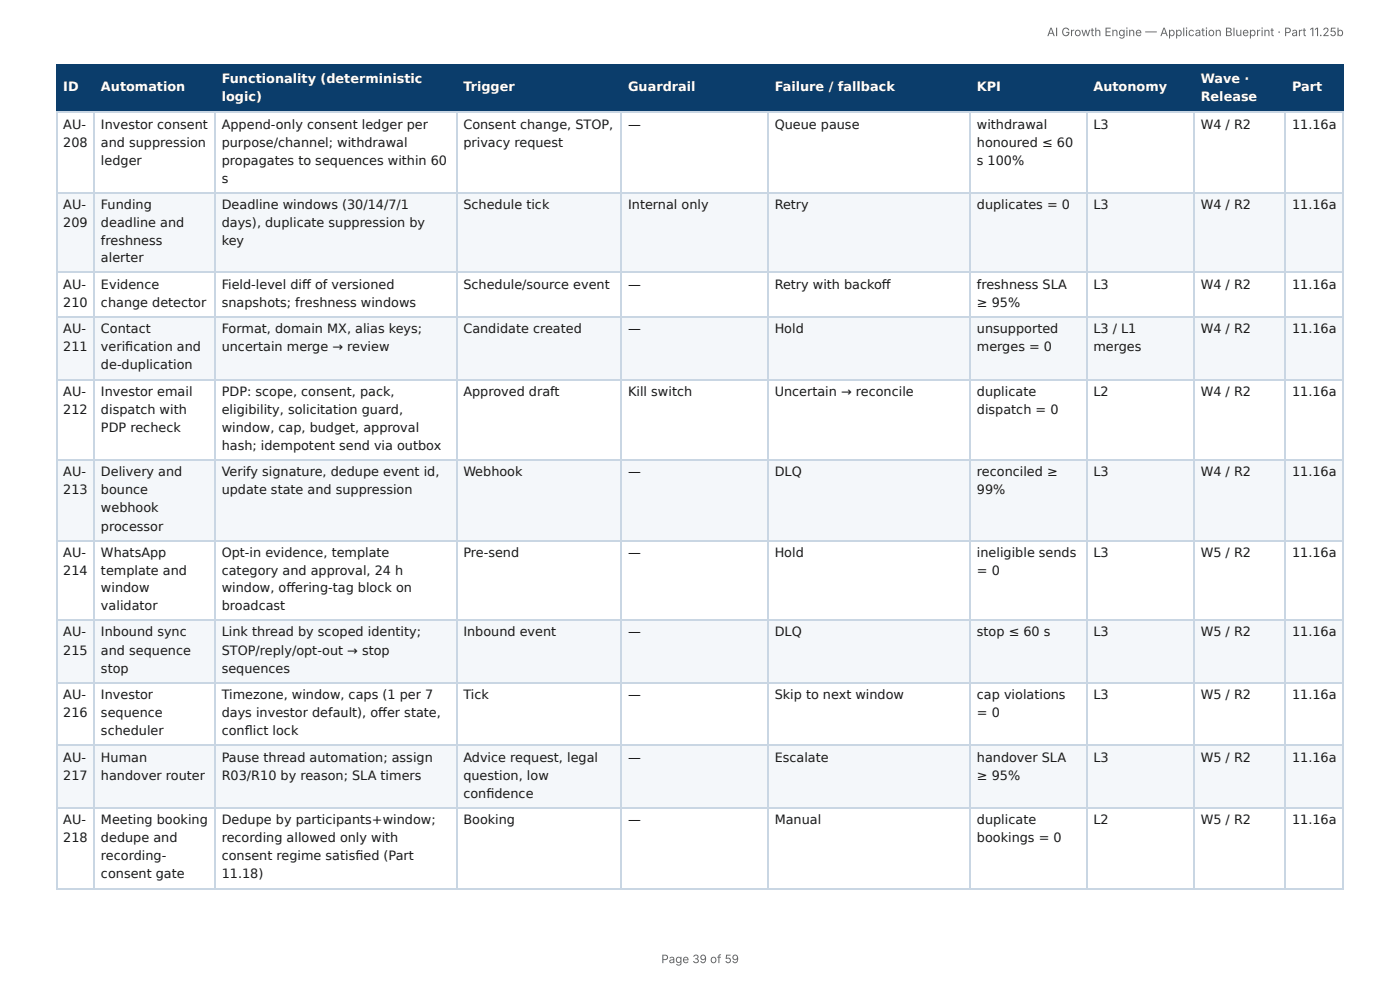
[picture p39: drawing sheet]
<svg xmlns="http://www.w3.org/2000/svg" width="297mm" height="210mm" viewBox="0 0 297 210" stroke-linecap="round" stroke-linejoin="round" font-family="sans-serif">
<defs><g id="words">
<g font-size="2.7" fill="#fff">
<text x="47.1" y="17.6">Functionality (deterministic</text>
<text x="255" y="17.6">Wave ·</text>
<text x="13.4" y="19.4">ID</text>
<text x="21.5" y="19.4">Automation</text>
<text x="47.1" y="21.4">logic)</text>
<text x="98.4" y="19.4">Trigger</text>
<text x="133.4" y="19.4">Guardrail</text>
<text x="164.5" y="19.4">Failure / fallback</text>
<text x="207.5" y="19.4">KPI</text>
<text x="232.2" y="19.4">Autonomy</text>
<text x="255" y="21.4">Release</text>
<text x="274.4" y="19.4">Part</text>
</g>
<g font-size="2.7" fill="#1a1a1a">
<text x="13.4" y="27.3">AU-</text>
<text x="21.5" y="27.3">Investor consent</text>
<text x="47.1" y="27.3">Append-only consent ledger per</text>
<text x="98.4" y="27.3">Consent change, STOP,</text>
<text x="133.4" y="27.3">—</text>
<text x="164.5" y="27.3">Queue pause</text>
<text x="207.5" y="27.3">withdrawal</text>
<text x="232.2" y="27.3">L3</text>
<text x="255" y="27.3">W4 / R2</text>
<text x="274.4" y="27.3">11.16a</text>
<text x="13.4" y="31.1">208</text>
<text x="21.5" y="31.1">and suppression</text>
<text x="21.5" y="35">ledger</text>
<text x="47.1" y="31.1">purpose/channel; withdrawal</text>
<text x="47.1" y="35">propagates to sequences within 60</text>
<text x="98.4" y="31.1">privacy request</text>
<text x="207.5" y="31.1">honoured ≤ 60</text>
<text x="207.5" y="35">s 100%</text>
<text x="47.1" y="38.8">s</text>
<text x="13.4" y="44.4">AU-</text>
<text x="21.5" y="44.4">Funding</text>
<text x="47.1" y="44.4">Deadline windows (30/14/7/1</text>
<text x="98.4" y="44.4">Schedule tick</text>
<text x="133.4" y="44.4">Internal only</text>
<text x="164.5" y="44.4">Retry</text>
<text x="207.5" y="44.4">duplicates = 0</text>
<text x="232.2" y="44.4">L3</text>
<text x="255" y="44.4">W4 / R2</text>
<text x="274.4" y="44.4">11.16a</text>
<text x="13.4" y="48.3">209</text>
<text x="21.5" y="48.3">deadline and</text>
<text x="21.5" y="52.1">freshness</text>
<text x="47.1" y="48.3">days), duplicate suppression by</text>
<text x="47.1" y="52.1">key</text>
<text x="21.5" y="55.7">alerter</text>
<text x="13.4" y="61.3">AU-</text>
<text x="13.4" y="65.1">210</text>
<text x="21.5" y="61.3">Evidence</text>
<text x="21.5" y="65.1">change detector</text>
<text x="47.1" y="61.3">Field-level diff of versioned</text>
<text x="47.1" y="65.1">snapshots; freshness windows</text>
<text x="98.4" y="61.3">Schedule/source event</text>
<text x="133.4" y="61.3">—</text>
<text x="164.5" y="61.3">Retry with backoff</text>
<text x="207.5" y="61.3">freshness SLA</text>
<text x="207.5" y="65.1">≥ 95%</text>
<text x="232.2" y="61.3">L3</text>
<text x="255" y="61.3">W4 / R2</text>
<text x="274.4" y="61.3">11.16a</text>
<text x="13.4" y="70.7">AU-</text>
<text x="21.5" y="70.7">Contact</text>
<text x="47.1" y="70.7">Format, domain MX, alias keys;</text>
<text x="98.4" y="70.7">Candidate created</text>
<text x="133.4" y="70.7">—</text>
<text x="164.5" y="70.7">Hold</text>
<text x="207.5" y="70.7">unsupported</text>
<text x="232.2" y="70.7">L3 / L1</text>
<text x="255" y="70.7">W4 / R2</text>
<text x="274.4" y="70.7">11.16a</text>
<text x="13.4" y="74.6">211</text>
<text x="21.5" y="74.6">verifi cation and</text>
<text x="47.1" y="74.6">uncertain merge → review</text>
<text x="207.5" y="74.6">merges = 0</text>
<text x="232.2" y="74.6">merges</text>
<text x="21.5" y="78.4">de-duplication</text>
<text x="13.4" y="84">AU-</text>
<text x="13.4" y="87.9">212</text>
<text x="21.5" y="84">Investor email</text>
<text x="21.5" y="87.9">dispatch with</text>
<text x="47.1" y="84">PDP: scope, consent, pack,</text>
<text x="47.1" y="87.9">eligibility, solicitation guard,</text>
<text x="98.4" y="84">Approved draft</text>
<text x="133.4" y="84">Kill switch</text>
<text x="164.5" y="84">Uncertain → reconcile</text>
<text x="207.5" y="84">duplicate</text>
<text x="207.5" y="87.9">dispatch = 0</text>
<text x="232.2" y="84">L2</text>
<text x="255" y="84">W4 / R2</text>
<text x="274.4" y="84">11.16a</text>
<text x="21.5" y="91.7">PDP recheck</text>
<text x="47.1" y="91.7">window, cap, budget, approval</text>
<text x="47.1" y="95.5">hash; idempotent send via outbox</text>
<text x="13.4" y="101.2">AU-</text>
<text x="21.5" y="101.2">Delivery and</text>
<text x="47.1" y="101.2">Verify signature, dedupe event id,</text>
<text x="98.4" y="101.2">Webhook</text>
<text x="133.4" y="101.2">—</text>
<text x="164.5" y="101.2">DLQ</text>
<text x="207.5" y="101.2">reconciled ≥</text>
<text x="232.2" y="101.2">L3</text>
<text x="255" y="101.2">W4 / R2</text>
<text x="274.4" y="101.2">11.16a</text>
<text x="13.4" y="105">213</text>
<text x="21.5" y="105">bounce</text>
<text x="47.1" y="105">update state and suppression</text>
<text x="207.5" y="105">99%</text>
<text x="21.5" y="108.8">webhook</text>
<text x="21.5" y="112.7">processor</text>
<text x="13.4" y="118.3">AU-</text>
<text x="21.5" y="118.3">WhatsApp</text>
<text x="47.1" y="118.3">Opt-in evidence, template</text>
<text x="98.4" y="118.3">Pre-send</text>
<text x="133.4" y="118.3">—</text>
<text x="164.5" y="118.3">Hold</text>
<text x="207.5" y="118.3">ineligible sends</text>
<text x="232.2" y="118.3">L3</text>
<text x="255" y="118.3">W5 / R2</text>
<text x="274.4" y="118.3">11.16a</text>
<text x="13.4" y="122.1">214</text>
<text x="21.5" y="122.1">template and</text>
<text x="21.5" y="125.7">window</text>
<text x="47.1" y="122.1">category and approval, 24 h</text>
<text x="47.1" y="125.7">window, off ering-tag block on</text>
<text x="207.5" y="122.1">= 0</text>
<text x="21.5" y="129.5">validator</text>
<text x="47.1" y="129.5">broadcast</text>
<text x="13.4" y="135.2">AU-</text>
<text x="21.5" y="135.2">Inbound sync</text>
<text x="47.1" y="135.2">Link thread by scoped identity;</text>
<text x="98.4" y="135.2">Inbound event</text>
<text x="133.4" y="135.2">—</text>
<text x="164.5" y="135.2">DLQ</text>
<text x="207.5" y="135.2">stop ≤ 60 s</text>
<text x="232.2" y="135.2">L3</text>
<text x="255" y="135.2">W5 / R2</text>
<text x="274.4" y="135.2">11.16a</text>
<text x="13.4" y="139">215</text>
<text x="21.5" y="139">and sequence</text>
<text x="21.5" y="142.8">stop</text>
<text x="47.1" y="139">STOP/reply/opt-out → stop</text>
<text x="47.1" y="142.8">sequences</text>
<text x="13.4" y="148.4">AU-</text>
<text x="21.5" y="148.4">Investor</text>
<text x="47.1" y="148.4">Timezone, window, caps (1 per 7</text>
<text x="98.4" y="148.4">Tick</text>
<text x="133.4" y="148.4">—</text>
<text x="164.5" y="148.4">Skip to next window</text>
<text x="207.5" y="148.4">cap violations</text>
<text x="232.2" y="148.4">L3</text>
<text x="255" y="148.4">W5 / R2</text>
<text x="274.4" y="148.4">11.16a</text>
<text x="13.4" y="152.3">216</text>
<text x="21.5" y="152.3">sequence</text>
<text x="47.1" y="152.3">days investor default), off er state,</text>
<text x="207.5" y="152.3">= 0</text>
<text x="13.4" y="161.7">AU-</text>
<text x="21.5" y="156.1">scheduler</text>
<text x="21.5" y="161.7">Human</text>
<text x="47.1" y="156.1">confl ict lock</text>
<text x="47.1" y="161.7">Pause thread automation; assign</text>
<text x="98.4" y="161.7">Advice request, legal</text>
<text x="133.4" y="161.7">—</text>
<text x="164.5" y="161.7">Escalate</text>
<text x="207.5" y="161.7">handover SLA</text>
<text x="232.2" y="161.7">L3</text>
<text x="255" y="161.7">W5 / R2</text>
<text x="274.4" y="161.7">11.16a</text>
<text x="13.4" y="165.6">217</text>
<text x="21.5" y="165.6">handover router</text>
<text x="47.1" y="165.6">R03/R10 by reason; SLA timers</text>
<text x="98.4" y="165.6">question, low</text>
<text x="207.5" y="165.6">≥ 95%</text>
<text x="98.4" y="169.4">confi dence</text>
<text x="13.4" y="175">AU-</text>
<text x="13.4" y="178.9">218</text>
<text x="21.5" y="175">Meeting booking</text>
<text x="21.5" y="178.9">dedupe and</text>
<text x="47.1" y="175">Dedupe by participants+window;</text>
<text x="47.1" y="178.9">recording allowed only with</text>
<text x="98.4" y="175">Booking</text>
<text x="133.4" y="175">—</text>
<text x="164.5" y="175">Manual</text>
<text x="207.5" y="175">duplicate</text>
<text x="207.5" y="178.9">bookings = 0</text>
<text x="232.2" y="175">L2</text>
<text x="255" y="175">W5 / R2</text>
<text x="274.4" y="175">11.16a</text>
<text x="21.5" y="182.7">recording-</text>
<text x="47.1" y="182.7">consent regime satisfi ed (Part</text>
<text x="21.5" y="186.5">consent gate</text>
<text x="47.1" y="186.5">11.18)</text>
</g>
<g font-size="2.5" fill="#666">
<text x="222.4" y="7.7">AI Growth Engine — Application Blueprint · Part 11.25b</text>
<text x="140.5" y="204.5">Page 39 of 59</text>
</g>
</g></defs>
<g fill="#0b3d6b">
<path d="M12.2 14h7.9v9.7h-7.9z"/>
<path d="M20.1 14h25.5v9.7h-25.5z"/>
<path d="M45.6 14h51.4v9.7h-51.4z"/>
<path d="M97 14h35v9.7h-35z"/>
<path d="M132 14h31.2v9.7h-31.2z"/>
<path d="M163.2 14h42.9v9.7h-42.9z"/>
<path d="M206.1 14h24.8v9.7h-24.8z"/>
<path d="M230.9 14h22.8v9.7h-22.8z"/>
<path d="M253.7 14h19.4v9.7h-19.4z"/>
<path d="M273.1 14h12.3v9.7h-12.3z"/>
</g>
<g fill="#f4f7fa">
<path d="M12.2 40.8h7.9v17.2h-7.9z"/>
<path d="M20.1 40.8h25.5v17.2h-25.5z"/>
<path d="M45.6 40.8h51.4v17.2h-51.4z"/>
<path d="M97 40.8h35v17.2h-35z"/>
<path d="M132 40.8h31.2v17.2h-31.2z"/>
<path d="M163.2 40.8h42.9v17.2h-42.9z"/>
<path d="M206.1 40.8h24.8v17.2h-24.8z"/>
<path d="M230.9 40.8h22.8v17.2h-22.8z"/>
<path d="M253.7 40.8h19.4v17.2h-19.4z"/>
<path d="M273.1 40.8h12.3v17.2h-12.3z"/>
<path d="M12.2 67.4h7.9v13.3h-7.9z"/>
<path d="M20.1 67.4h25.5v13.3h-25.5z"/>
<path d="M45.6 67.4h51.4v13.3h-51.4z"/>
<path d="M97 67.4h35v13.3h-35z"/>
<path d="M132 67.4h31.2v13.3h-31.2z"/>
<path d="M163.2 67.4h42.9v13.3h-42.9z"/>
<path d="M206.1 67.4h24.8v13.3h-24.8z"/>
<path d="M230.9 67.4h22.8v13.3h-22.8z"/>
<path d="M253.7 67.4h19.4v13.3h-19.4z"/>
<path d="M273.1 67.4h12.3v13.3h-12.3z"/>
<path d="M12.2 97.6h7.9v17.1h-7.9z"/>
<path d="M20.1 97.6h25.5v17.1h-25.5z"/>
<path d="M45.6 97.6h51.4v17.1h-51.4z"/>
<path d="M97 97.6h35v17.1h-35z"/>
<path d="M132 97.6h31.2v17.1h-31.2z"/>
<path d="M163.2 97.6h42.9v17.1h-42.9z"/>
<path d="M206.1 97.6h24.8v17.1h-24.8z"/>
<path d="M230.9 97.6h22.8v17.1h-22.8z"/>
<path d="M253.7 97.6h19.4v17.1h-19.4z"/>
<path d="M273.1 97.6h12.3v17.1h-12.3z"/>
<path d="M12.2 131.8h7.9v13.3h-7.9z"/>
<path d="M20.1 131.8h25.5v13.3h-25.5z"/>
<path d="M45.6 131.8h51.4v13.3h-51.4z"/>
<path d="M97 131.8h35v13.3h-35z"/>
<path d="M132 131.8h31.2v13.3h-31.2z"/>
<path d="M163.2 131.8h42.9v13.3h-42.9z"/>
<path d="M206.1 131.8h24.8v13.3h-24.8z"/>
<path d="M230.9 131.8h22.8v13.3h-22.8z"/>
<path d="M253.7 131.8h19.4v13.3h-19.4z"/>
<path d="M273.1 131.8h12.3v13.3h-12.3z"/>
<path d="M12.2 158.2h7.9v13.2h-7.9z"/>
<path d="M20.1 158.2h25.5v13.2h-25.5z"/>
<path d="M45.6 158.2h51.4v13.2h-51.4z"/>
<path d="M97 158.2h35v13.2h-35z"/>
<path d="M132 158.2h31.2v13.2h-31.2z"/>
<path d="M163.2 158.2h42.9v13.2h-42.9z"/>
<path d="M206.1 158.2h24.8v13.2h-24.8z"/>
<path d="M230.9 158.2h22.8v13.2h-22.8z"/>
<path d="M253.7 158.2h19.4v13.2h-19.4z"/>
<path d="M273.1 158.2h12.3v13.2h-12.3z"/>
</g>
<g fill="none" stroke="#0b3d6b" stroke-width=".26">
<path d="M11.9 13.9h273.5M12 13.8v10.2M20 13.8v10.2M45.8 13.8v10.2M97.1 13.8v10.2M131.9 13.8v10.2M163.1 13.8v10.2M206 13.8v10.2M230.8 13.8v10.2M253.5 13.8v10.2M273 13.8v10.2M285.2 13.8v10.2"/>
<path d="M11.9 23.9h273.5"/>
</g>
<g fill="none" stroke="#c9d6e3" stroke-width=".26">
<path d="M11.9 23.9h273.5M12 24v164.6M20 24v164.6M45.8 24v164.6M97.1 24v164.6M131.9 24v164.6M163.1 24v164.6M206 24v164.6M230.8 24v164.6M253.5 24v164.6M273 24v164.6M285.2 24v164.6"/>
<path d="M11.9 41h273.5M11.9 57.8h273.5M11.9 67.3h273.5M11.9 80.6h273.5M11.9 97.7h273.5M11.9 114.8h273.5M11.9 131.7h273.5M11.9 145h273.5M11.9 158.3h273.5M11.9 171.6h273.5M11.9 188.7h273.5"/>
</g>
<use href="#words"/>
</svg>
